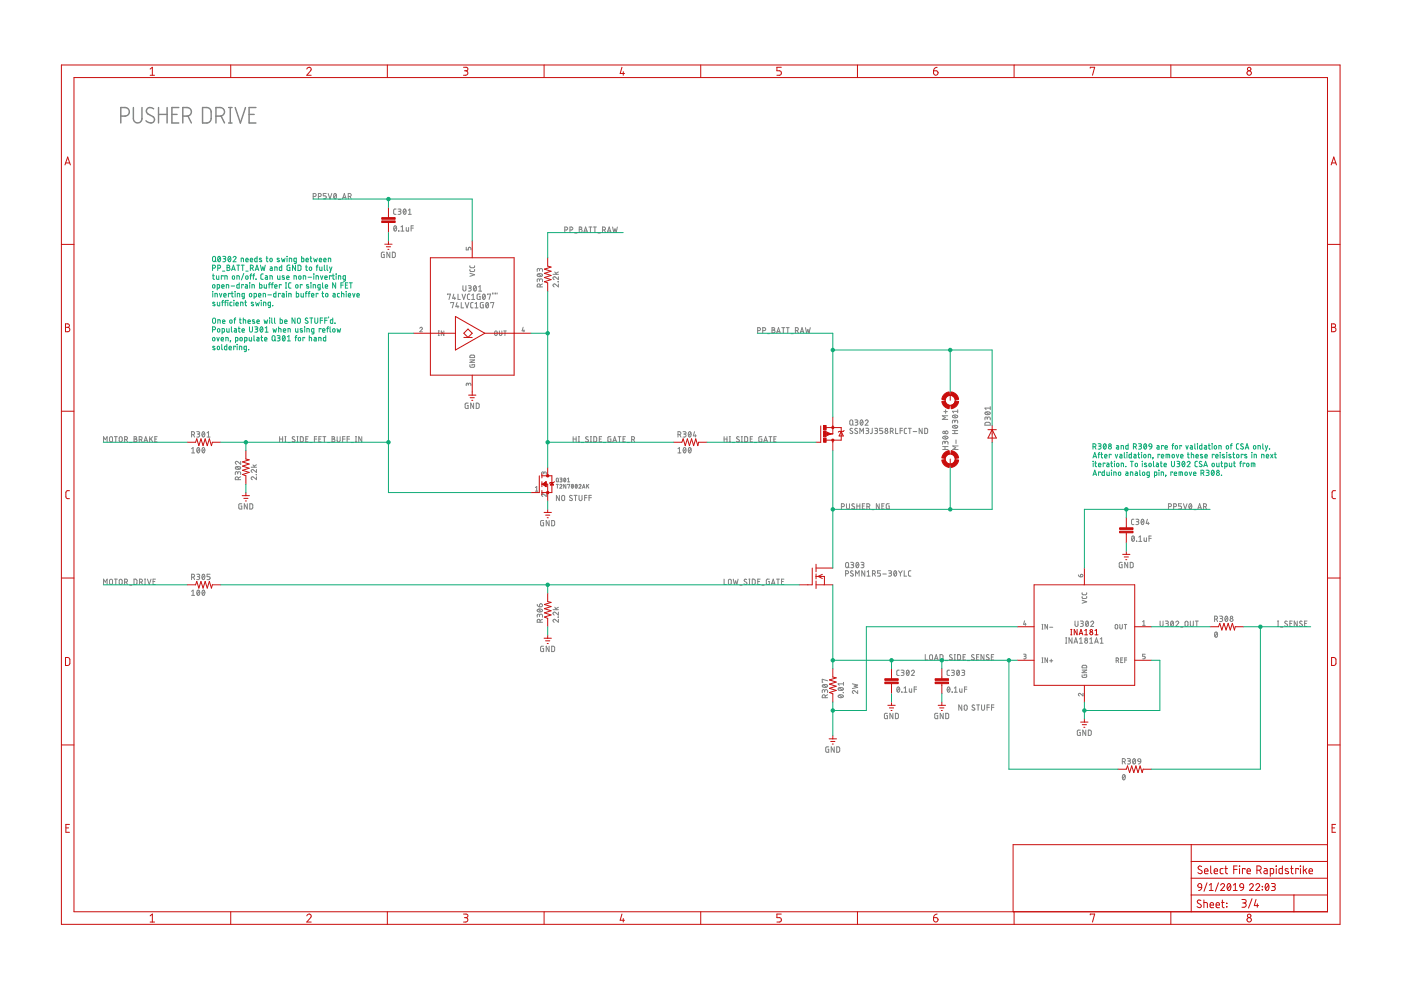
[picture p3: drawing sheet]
<svg xmlns="http://www.w3.org/2000/svg" width="297mm" height="210mm" viewBox="0 0 297 210" stroke-linecap="round" stroke-linejoin="round" font-family="sans-serif">
<g fill="none" stroke="#808080" stroke-width=".3">
<path d="M25.6 24.6a1.57 1.57 0 0 0 1.6-.3 .9 .9 0 0 0 .1-1 .9 .9 0 0 0-.8-.5h-.9v3.3M28.3 22.8v2.4a.91 .91 0 0 0 .9 .9 .91 .91 0 0 0 .9-.9v-2.4M32.6 23.1a.83 .83 0 0 0-1.1-.3 .83 .83 0 0 0-.4 1.1l1.3 .8a.78 .78 0 0 1 .2 1.1 .78 .78 0 0 1-1.1 .2l-.6-.4M33.6 22.8v3.3M33.6 24.3h1.8M35.4 22.8v3.3M36.4 24.3h1.1M37.9 22.8h-1.5v3.3h1.5M38.8 24.6a1.66 1.66 0 0 0 1.6-.3 .92 .92 0 0 0 .1-1 .92 .92 0 0 0-.8-.5h-.9v3.3M39.9 24.6l.7 1.5M42.9 22.8a1.67 1.67 0 0 1 1.6 .3l.3 .6v1.5l-.3 .6a1.67 1.67 0 0 1-1.6 .3zM45.8 24.6a1.57 1.57 0 0 0 1.6-.3 .9 .9 0 0 0 .1-1 .9 .9 0 0 0-.8-.5h-.9v3.3"/>
<path d="M46.9 24.6l.7 1.5M48.5 22.8h.7M48.5 26.1h.7M48.8 22.8v3.3M49.9 22.8l1.1 3.3 1-3.3M52.8 24.3h1.1M54.3 22.8h-1.5v3.3h1.5"/>
</g>
<g fill="none" stroke="#808080" stroke-width=".21">
<path d="M66.4 41.7l.5-.1 .1-.2v-.3l-.6-.1v1.2M67.5 41.7l.4-.1 .2-.2v-.3l-.6-.1v1.2M69.2 41h-.7v.5h.4a.32 .32 0 0 1 .3 .3 .32 .32 0 0 1-.3 .4h-.4M69.6 41l.4 1.2 .3-1.2M70.9 41.1l.1-.1a.58 .58 0 0 1 .4 .6 .58 .58 0 0 1-.4 .5l-.3-.5zM71.3 41.3l-.5 .6M71.8 42.3h.5M72.6 42.2l.4-1.2 .4 1.2M72.7 41.9h.6M73.8 41.7l.5-.1 .2-.2-.1-.3-.6-.1v1.2M74.2 41.7l.3 .5M81.5 53.5l-.6 .1v.8l.1 .2h.5v-.6h-.2"/>
<path d="M82.7 53.5v1.1l-.7-1.1v1.1M83.2 53.5h.4l.2 .2v.7l-.2 .2h-.4zM83.6 47.9h.1a.58 .58 0 0 1 .4 .5 .58 .58 0 0 1-.4 .6l-.2-.6zM84 44.3h-.4l-.1 .3v.7l.5 .1M84 48.1l-.5 .6M84.4 44.3h.5l.1 .2-.1 .3h-.4M84.5 48.9h.1M84.7 44.8l.2 .1 .1 .3-.2 .2h-.4M85 49h.6M85 48.1l.3-.2v1.1M85.6 44.4l.1-.1a.58 .58 0 0 1 .4 .6 .58 .58 0 0 1-.4 .5l-.2-.5zM86 44.6l-.5 .6"/>
<path d="M86.1 48.2v.7l.2 .1h.3v-.8M86.6 45.4h.6M86.6 44.6l.3-.3v1.1M87.2 48.4h.5M87.7 47.9h-.5v1.1M98.8 52.4v.6h.5v-.5l.2-.1 .3 .1v.5M99.6 57.1l.1 .4 .2 .1h.6l.1-.5M99.6 56.3l.1 .4 .2 .1 .6-.1 .1-.4M99.6 57.9l1 .4-1 .3M113.9 58.2a.63 .63 0 0 1 1.1 .2 .61 .61 0 0 1-.6 .3 .61 .61 0 0 1-.5-.5zM114.1 58.1l.7 .5M114.4 59.4l.1-.2 .3-.1 .2 .2v.4"/>
<path d="M114.4 59.6v-.4l-.3-.1-.2 .1v.5M114.4 57.2l.1-.2h.4l.1 .6M114.4 57.4v-.3l-.3-.2-.2 .2v.5M117.2 58.2h1.2M117.6 57.7l.4 .5M118.4 59.7h.1M118.4 58.7v.6l-.6-.5a.31 .31 0 0 0-.6 0 .31 .31 0 0 0 .3 .5M118.4 57.7l-.5 .2M119.7 48.8l.5-.1 .2-.2-.1-.2-.6-.2v1.2M120.8 48.8l.5-.1 .2-.2-.1-.2-.6-.2v1.2M121.8 49.4h.5M122.8 48.1l.4 .1 .2 .1-.1 .3h-.2l.3 .3-.1 .3-.5 .1z"/>
<path d="M122.8 48.6h.3M123.8 49.3l.4-1.2 .3 1.2M123.9 49h.5M124.9 48.1h.6M125.2 48.1v1.2M125.8 48.1h.6M126.1 48.1v1.2M126.8 49.4h.5M127.7 48.8l.5-.1 .2-.2-.1-.2-.6-.2v1.2M128.1 48.8l.3 .5M128.8 49.3l.4-1.2 .3 1.2M128.9 49h.5"/>
<path d="M129.9 48.1l.2 1.2 .3-.8 .2 .8 .3-1.2M89 69.6a.27 .27 0 0 1 .4-.2 .27 .27 0 0 1 .1 .4l-.5 .6h.6M92.9 71.1h.2M92.9 70.2h.2M93 70.2v.9M94.1 70.2v.9l-.5-.9v.9M94.9 62.5v-.1h.6l-.3 1.1M95.6 64.3v-.2h.6l-.3 1.2M96.2 62.4l-.2 .8h.6M96.4 63v.5M96.9 64.1l-.3 .9h.7M97.1 64.8v.5"/>
<path d="M97.1 62.4v1.1h.5M97.8 64.1v1.2h.5M98 62.4l.3 1.1 .4-1.1M98.1 60.6v.8l.3 .3 .4-.2v-.9M98.6 64.1l.4 1.2 .4-1.2M99.3 60.6h.5l.1 .2-.1 .3h-.4M99.6 61.1l.2 .1 .1 .3-.2 .2h-.4M99.6 62.4h-.4l-.1 .2v.7l.5 .2M99.6 77.3l.1 .5h.9v-.5h-.5v.2M99.6 76.3h1l-1 .5h1M99.7 75.4h.8l.1 .4h-1zM100 63.5h.6"/>
<path d="M100 62.6l.3-.2v1.1M100.3 64.1l-.4 .1-.1 .2v.7l.5 .2M100.5 60.7l.2-.1a.62 .62 0 0 1 .3 .6 .62 .62 0 0 1-.4 .5l-.2-.5zM100.7 65.3h.6M100.7 64.4l.3-.3v1.2M100.9 60.8l-.5 .7M101.5 60.8l.3-.2v1.1M101.5 61.7h.6M101.8 62.4l-.6 .1v.7l.1 .3h.5v-.6h-.2M102.4 62.4h.1a.58 .58 0 0 1 .4 .5 .58 .58 0 0 1-.4 .6l-.2-.6zM102.5 64.1l-.6 .2-.1 .7 .2 .3h.5v-.7h-.2M102.8 62.6l-.5 .6"/>
<path d="M103.1 64.2l.2-.1a.62 .62 0 0 1 .3 .6 .62 .62 0 0 1-.4 .6l-.2-.6zM103.4 62.5v-.1h.6l-.3 1.1M103.5 64.4l-.5 .6M104.1 64.3v-.2h.6l-.3 1.2M104.4 62.1v.3M104.7 62.1v.3M104.9 70.3l.2-.1 .3 .1v.7l-.2 .1-.3-.1zM105.1 62.1v.3M105.4 62.1v.3M105.9 70.2v.8l.2 .1 .3-.1v-.8M106.8 70.2h.5M107.1 70.2v.9"/>
<path d="M110.9 69.4l-.2 .7h.5M111.1 69.9v.5M114.5 60.8l-.1-.5h-.4l-.1 .5h1.1M115 60.2l-.5 .3M118.4 60.2v.6l-.6-.5a.32 .32 0 0 0-.5 .1 .32 .32 0 0 0 .2 .4M160.6 70.1l.6-.1v-.3l-.1-.2h-.5v1.1M161.7 70.1l.6-.1v-.3l-.1-.2h-.5v1.1M162.7 70.7h.5M163.7 69.5l.5 .1v.3l-.2 .1 .3 .2-.2 .4h-.4zM163.7 70h.3M164.7 70.6l.4-1.1 .3 1.1M164.8 70.3h.5"/>
<path d="M165.8 69.5h.6M166.1 69.5v1.1M166.7 69.5h.6M167 69.5v1.1M167.7 70.7h.5M168.6 70.1l.6-.1 .1-.3-.2-.2h-.5v1.1M169 70.1l.3 .5M169.7 70.6l.4-1.1 .3 1.1M169.8 70.3h.5M170.8 69.5l.2 1.1 .3-.8 .2 .8 .3-1.1M21.9 93.7v-1.1l.4 .6 .4-.6v1.1M23.3 92.6h.3l.2 .2v.7l-.2 .2-.3-.1-.1-.2z"/>
<path d="M24.3 92.6h.6M24.6 92.6v1.1M25.4 92.6h.3l.2 .3v.5l-.2 .3-.4-.2zM26.4 93.2l.6-.1v-.4l-.6-.1v1.1M26.8 93.2l.2 .5M27.5 93.8h.5M28.4 92.6l.5 .1v.3l-.2 .1 .3 .2-.1 .4h-.5zM28.4 93.1h.3M29.5 93.2l.6-.1v-.4l-.6-.1v1.1M29.9 93.2l.2 .5M30.5 93.7l.4-1.1 .4 1.1M30.6 93.4h.6"/>
<path d="M31.7 92.6v1.1M32 93l.4 .7M32.4 92.6l-.7 .7M32.8 93.1h.4M33.3 92.6h-.5v1.1h.5M40.6 92.2l.5-.1 .2-.2-.1-.2-.6-.2v1.2M40.6 95.1l.3-.2v1.1M40.6 96h.7M41 92.2l.3 .5M41.7 91.5h.5l.1 .2-.1 .3h-.4M41.9 95l.1-.1a.58 .58 0 0 1 .4 .6 .58 .58 0 0 1-.4 .5l-.3-.5zM42 92l.3 .3v.2l-.6 .2"/>
<path d="M42.3 95.1l-.5 .7M42.9 91.6l.1-.1a.58 .58 0 0 1 .4 .6 .58 .58 0 0 1-.4 .5l-.2-.5zM43 95v-.1a.57 .57 0 0 1 .5 .6 .57 .57 0 0 1-.5 .5l-.2-.5zM43.4 91.8l-.5 .6M43.4 95.1l-.5 .7M43.9 92.7h.6M43.9 91.8l.3-.3v1.2M50 99a.65 .65 0 0 1 1 .3 .63 .63 0 0 1-1.1-.2zM50.1 99l.7 .5M51 97.8v.6l-.6-.5a.32 .32 0 0 0-.5 .1 .32 .32 0 0 0 .2 .4M53.3 99.1h1.1M53.6 98.6l.4 .5"/>
<path d="M54.4 99.5v.7l-.6-.5a.31 .31 0 0 0-.5 0 .31 .31 0 0 0 .2 .5M54.4 98.6l-.6 .2M59.3 93.1h.6M59.3 92.6v1.1M59.9 92.6v1.1M60.4 92.6h.2M60.4 93.7h.2M60.5 92.6v1.1M61 93.8h.5M62.5 92.7l-.4-.1-.1 .2 .4 .4a.28 .28 0 0 1 .1 .5 .28 .28 0 0 1-.5-.1h-.1M62.9 92.6h.3M62.9 93.7h.3"/>
<path d="M63.1 92.6v1.1M63.7 92.6h.4l.2 .2v.6l-.2 .3h-.4zM64.8 93.1h.4M65.3 92.6h-.5v1.1h.5M65.7 93.8h.5M66.7 93.1h.5M67.2 92.6h-.5v1.1M67.6 93.1h.4M68.1 92.6h-.5v1.1h.5M68.5 92.6h.6M68.8 92.6v1.1M69.4 93.8h.5"/>
<path d="M70.4 92.6l.5 .1v.3l-.2 .1 .3 .2-.2 .4h-.4zM70.4 93.1h.3M71.5 92.6v.9l.2 .2 .4-.2v-.9M72.6 93.1h.6M73.2 92.6h-.6v1.1M73.6 93.1h.5M74.1 92.6h-.5v1.1M74.4 93.8h.6M75.4 92.6h.2M75.4 93.7h.2M75.5 92.6v1.1M76.7 92.6v1.1l-.6-1.1v1.1"/>
<path d="M99.3 85.5l-.6 .1-.1 .8 .2 .2h.5v-.6h-.2M99.3 81.5l.1-.2h.3l.1 .5M99.3 81.4l-.1-.1h-.2l-.2 .5M99.3 81.4v.3M100.4 85.5v1.1l-.6-1.1v1.1M101 85.5h.4l.2 .3v.5l-.3 .3h-.3zM121.5 93.1h.7M121.5 92.6v1.1M122.2 92.6v1.1M122.6 92.6h.3M122.6 93.7h.3M122.7 92.6v1.1"/>
<path d="M123.3 93.8h.5M124.7 92.7l-.4-.1-.1 .2 .5 .4a.31 .31 0 0 1-.1 .5 .31 .31 0 0 1-.5-.1M125.2 92.6h.2M125.2 93.7h.2M125.3 92.6v1.1M125.9 92.6h.4l.2 .2v.6l-.2 .3h-.4zM127.1 93.1h.3M127.6 92.6h-.5v1.1h.5M127.9 93.8h.5M129.5 92.6l-.6 .1v.8l.1 .2h.5v-.6h-.2M129.9 93.7l.4-1.1 .4 1.1M130 93.4h.6"/>
<path d="M131 92.6h.7M131.3 92.6v1.1M132.1 93.1h.4M132.6 92.6h-.5v1.1h.5M132.9 93.8h.6M133.9 93.2l.6-.1v-.4l-.6-.1v1.1M134.3 93.2l.3 .5M143.7 92.2l.5-.1 .2-.2-.1-.2-.6-.2v1.2M143.7 96h.7M143.7 95.1l.4-.2v1.1M144.1 92.2l.3 .5M144.8 91.5h.5l.2 .2-.2 .3h-.4"/>
<path d="M145 95l.1-.1a.62 .62 0 0 1 .4 .6 .62 .62 0 0 1-.4 .5l-.3-.5zM145.1 92l.3 .2v.3l-.6 .2M145.4 95.1l-.5 .7M146.1 95l.1-.1a.58 .58 0 0 1 .4 .6 .58 .58 0 0 1-.4 .5l-.3-.5zM146.1 91.5a.57 .57 0 0 1 .5 .6 .57 .57 0 0 1-.5 .5 .82 .82 0 0 1 0-1.1zM146.5 95.1l-.5 .7M146.5 91.8l-.5 .6M147.3 91.5l-.3 .9h.6M147.4 92.2v.5M153.5 93.1h.6M153.5 92.6v1.1M154.1 92.6v1.1"/>
<path d="M154.6 92.6h.3M154.6 93.7h.3M154.7 92.6v1.1M155.3 93.8h.5M156.7 92.7l-.4-.1-.1 .2 .5 .4a.31 .31 0 0 1-.1 .5 .31 .31 0 0 1-.5-.1M157.2 92.6h.2M157.2 93.7h.2M157.3 92.6v1.1M157.9 92.6h.4l.2 .2v.6l-.2 .3h-.4zM159.1 93.1h.3M159.6 92.6h-.5v1.1h.5M159.9 93.8h.5"/>
<path d="M161.5 92.6l-.6 .1v.8l.1 .2h.5v-.6h-.2M161.9 93.7l.4-1.1 .4 1.1M162.1 93.4h.5M163 92.6h.7M163.3 92.6v1.1M164.1 93.1h.4M164.6 92.6h-.5v1.1h.5M180.3 89.1l.3-.1 .2 .2v.8l-.2 .1h-.3l-.1-.2zM180.7 89.9l.2 .2M180.7 90.9l-.3-.1-.2 .3 .5 .4a.28 .28 0 0 1 0 .4 .28 .28 0 0 1-.4 0l-.1-.1M181.3 89h.4l.2 .2-.2 .3h-.3M181.6 89.5l.2 .1v.4l-.5 .1"/>
<path d="M181.8 90.9l-.4-.1-.2 .3 .5 .4a.31 .31 0 0 1 0 .4 .31 .31 0 0 1-.5-.1M182.3 91.9v-1.1l.4 .6 .4-.6v1.1M182.5 89.1l.1-.1a.57 .57 0 0 1 .4 .6 .57 .57 0 0 1-.4 .5l-.2-.5zM182.9 89.3l-.5 .6M183.4 89.3a.32 .32 0 0 1 .5-.3 .32 .32 0 0 1 .1 .5l-.6 .6h.7M183.6 90.8h.5l.1 .2-.1 .3h-.4M183.9 91.3l.3 .2-.1 .3-.5 .1M184.9 90.8v1l-.3 .1M185.4 90.8h.5l.2 .2-.2 .3h-.3M185.7 91.3l.3 .1 .1 .3-.2 .2h-.5M187.2 90.8h-.7v.5h.4a.31 .31 0 0 1 .3 .3 .31 .31 0 0 1-.3 .3h-.4M188.8 91.4l.5-.1v-.4l-.5-.1v1.1"/>
<path d="M189.1 91.4l.3 .5M189.9 90.8v1.1h.5M190.8 91.3h.5M191.3 90.8h-.5v1.1M192.2 90.8h-.3l-.2 .3v.7l.5 .1M192.6 90.8h.6M192.9 90.8v1.1M193.6 91.5h.8M195.5 90.8v1.1l-.6-1.1v1.1M196 90.8h.5l.2 .2v.6l-.2 .3h-.5zM199.9 95.3h1.1M199.9 94.7h1.1"/>
<path d="M199.9 92.6a.63 .63 0 0 1 1.1 .3 .62 .62 0 0 1-.6 .2 .62 .62 0 0 1-.5-.4zM200.1 87.3h.8M200.1 92.5l.6 .5M200.4 93.9l.1-.3h.2l.3 .1v.5M200.4 94.1l-.1-.4-.2-.1-.2 .1v.5M200.4 94.7v.6M200.5 86.9v.8M200.9 88.2h-1.1l.6 .3-.6 .4h1.1M201.9 91.9h1.2M201.9 91.3h1.2M202 90.3a.63 .63 0 0 1 1 .3 .6 .6 0 0 1-.6 .2 .6 .6 0 0 1-.4-.4zM202 88.1a.64 .64 0 0 1 1 .3 .62 .62 0 0 1-1-.2z"/>
<path d="M202.2 90.2l.6 .5M202.2 88.1l.6 .5M202.4 89.4l.3-.3 .2 .1 .2 .5M202.4 89.6v-.4l-.3-.1-.1 .1-.1 .5M202.4 91.3v.6M202.7 93.3v.7M203.1 86.9v.6M203.1 87.2h-1.2l.3 .3M203.1 94.6h-1.1l.6 .3-.6 .4h1.1M208.9 87.4a.64 .64 0 0 1 1 .3 .63 .63 0 0 1-1.1-.2zM208.9 89.6h.9l.1 .1 .1 .4h-1.2zM209.1 87.4l.6 .5"/>
<path d="M209.3 88.7l.1-.2h.4l.2 .5M209.3 88.9v-.4l-.3-.1-.1 .1-.1 .5M210 86.2v.6M210 86.5h-1.2l.3 .3M50.4 100.3l.1-.2h.4l.1 .5M50.4 100.5v-.4l-.3-.1-.2 .1v.5M50.5 101.7l-.1-.5-.3-.1-.2 .2v.4h1.1M51 101.1l-.5 .2M51.3 106.8l-.6 .1v1h.6v-.6h-.2M52.4 106.8v1.1l-.6-1.1v1.1M53 106.8h.4l.2 .2v.7l-.2 .2h-.4zM54.4 100.6h.1"/>
<path d="M54.4 101.1v.6l-.6-.5a.31 .31 0 0 0-.5 .1 .31 .31 0 0 0 .2 .4M113.5 103.4l.3-.2v.9M113.5 104.1h.5M115.3 110.4l-.6 .1v.9l.6 .1v-.7h-.2M115.3 100.3l.1-.2h.3l.1 .5M115.3 100.3l-.1-.2h-.2l-.1 .5M115.3 100.3v.2M115.8 104.7v.6l-.5-.5a.26 .26 0 0 0-.4 .1 .26 .26 0 0 0 .2 .4M116.4 110.4v1.1l-.6-1.1v1.1M117 110.4h.4l.2 .3v.5l-.2 .3h-.4zM117.9 102.7h.5M118 101.5h.4l-.1 .7-.3-.1z"/>
<path d="M118.2 102.7v.8M118.3 102l.2 .2M118.6 105v1.2l-.6-1.2v1.2M118.7 102.9a.23 .23 0 0 1 .3-.2 .23 .23 0 0 1 .1 .4l-.4 .4h.4M118.7 101.4h.4l.1 .1-.1 .2h-.3M119 101.7l.1 .1v.3l-.4 .1M119.2 105.1l.3-.1 .2 .2v.8l-.2 .2-.3-.1-.1-.3zM119.7 101.4a.39 .39 0 0 1 .3 .4 .39 .39 0 0 1-.3 .4l-.2-.3zM119.9 101.5l-.3 .5M120 102.7v.8l-.5-.8v.8M120.3 102.2h.5M120.3 101.5l.2-.1v.8"/>
<path d="M120.3 102.8l.5-.1-.2 .8M121.3 102.7a.38 .38 0 0 1 .3 .4 .38 .38 0 0 1-.3 .4l-.2-.4zM121.3 105.1l-.4-.1-.1 .3 .5 .5a.32 .32 0 0 1-.2 .4 .32 .32 0 0 1-.4-.2M121.6 102.9l-.4 .4M121.7 105h.6M122 105v1.2M122.1 102.7a.39 .39 0 0 1 .3 .4 .39 .39 0 0 1-.3 .4l-.2-.4zM122.3 102.9l-.3 .4M122.7 102.9a.22 .22 0 0 1 .4-.2 .22 .22 0 0 1 0 .4l-.4 .4h.5M122.8 105v.8l.2 .4 .4-.2v-1M123.5 103.5l.3-.8 .2 .8M123.6 103.3h.4"/>
<path d="M124 105.5h.4M124.4 102.7v.8M124.4 105h-.4v1.2M124.6 103l.2 .5M124.8 102.7l-.4 .5M124.9 105.5h.5M125.4 105h-.5v1.2M178.4 107.4l.6-.1v-.4l-.6-.1v1.1M179.4 119.3h.3l.2 .1v.8l-.2 .2-.3-.1-.1-.2zM179.5 106.8v.8l.2 .3 .4-.1v-1M180.4 119.2h.3l.3 .2-.2 .3h-.3M180.7 119.7l.2 .2 .1 .2-.2 .3h-.4"/>
<path d="M181.1 106.9l-.3-.1-.2 .3 .5 .4a.29 .29 0 0 1 0 .4 .29 .29 0 0 1-.4 0l-.1-.1M181.7 119.3a.57 .57 0 0 1 .4 .5 .57 .57 0 0 1-.4 .6 .82 .82 0 0 1 0-1.1zM181.7 107.3h.6M181.7 106.8v1.1M182 119.5l-.5 .6M182.3 106.8v1.1M182.5 119.2l.5 .1 .2 .1-.2 .3h-.3M182.8 107.3h.4M182.9 119.7l.2 .2 .1 .2-.2 .3h-.5M183.3 106.8h-.5v1.1h.5M183.8 107.4l.6-.1v-.4l-.6-.1v1.1M184.2 107.4l.2 .5"/>
<path d="M184.8 108.1h.5M186.4 106.8v1.1l-.6-1.1v1.1M187 107.3h.3M187.5 106.8h-.5v1.1h.5M188.5 106.8l-.6 .1 .1 1h.5v-.6h-.2M237.9 119.2l-.6 .2 .1 .9 .5 .1v-.7h-.2M239.1 119.2v1.2l-.6-1.2v1.2M239.6 119.2l.6 .2v.8l-.1 .2h-.5zM240.1 113.7l.1-.1a.62 .62 0 0 1 .3 .6 .62 .62 0 0 1-.4 .6l-.2-.6zM240.4 110.1h-.4l-.1 .2v.8l.5 .1M240.5 113.9l-.5 .6M240.8 110.1h.5l.1 .2-.1 .3h-.3"/>
<path d="M241 114.7h.1M241.2 110.6l.2 .1v.3l-.1 .2h-.5M241.4 114.8h.7M241.4 113.9l.4-.3v1.2M242.1 110.2l.1-.1a.62 .62 0 0 1 .3 .6 .62 .62 0 0 1-.4 .5l-.2-.5zM242.5 110.3l-.5 .7M242.6 114v.7l.2 .1h.3v-.8M243.3 110.1l-.3 .9h.6M243.5 110.7v.5M243.6 114.2h.5M244.1 113.6h-.5v1.2M247.7 107.4l.6-.1v-.4l-.6-.1v1.1"/>
<path d="M248.8 107.4l.6-.1v-.4l-.6-.1v1.1M250.5 106.8h-.6v.5h.4a.32 .32 0 0 1 .2 .3 .32 .32 0 0 1-.2 .3h-.4M250.9 106.8l.4 1.1 .4-1.1M252.2 106.9l.1-.1a.58 .58 0 0 1 .4 .6 .58 .58 0 0 1-.4 .5l-.2-.5zM252.6 107.1l-.5 .6M253.1 108.1h.5M254 107.9l.3-1.1 .4 1.1M254.1 107.7h.5M255.2 107.4l.5-.1v-.4l-.5-.1v1.1M255.5 107.4l.3 .5M21.9 123.9v-1.1l.4 .6 .4-.6v1.1M23.3 122.9l.3-.1 .2 .2v.8l-.2 .1h-.3l-.1-.3z"/>
<path d="M24.3 122.8h.6M24.6 122.8v1.1M25.4 122.9l.3-.1 .2 .3v.7l-.2 .1-.4-.1zM26.4 123.4l.6-.1v-.4l-.6-.1v1.1M26.8 123.4l.2 .5M27.5 124.1h.5M28.4 122.8l.6 .2v.7l-.1 .2h-.5zM29.6 123.4l.5-.1v-.4l-.5-.1v1.1M30 123.4l.2 .5M30.6 122.8h.3M30.6 123.9h.3M30.8 122.8v1.1"/>
<path d="M31.3 122.8l.3 1.1 .4-1.1M32.4 123.3h.4M33 122.8h-.6v1.1h.6M40.6 122.4l.6-.1v-.4l-.6-.1v1.1M40.6 125.4l.3-.3v1.1M40.6 126.2h.7M41 122.4l.3 .5M41.7 121.8h.5l.1 .1-.1 .3-.4 .1M41.9 125.2l.1-.1a.56 .56 0 0 1 .4 .6 .56 .56 0 0 1-.4 .5l-.3-.5zM42 122.3l.3 .1v.2l-.1 .3h-.5M42.3 125.4l-.5 .6M42.9 121.8h.2a.62 .62 0 0 1 .3 .5 .62 .62 0 0 1-.4 .6l-.2-.6z"/>
<path d="M43 125.2v-.1a.56 .56 0 0 1 .5 .6 .56 .56 0 0 1-.5 .5l-.2-.5zM43.4 122l-.5 .6M43.4 125.4l-.5 .6M44.5 121.8h-.6v.5h.4a.32 .32 0 0 1 .2 .3 .32 .32 0 0 1-.2 .3h-.4M113.9 128.1l.1 .4 .4 .2M114 129.3a.62 .62 0 0 1 1 .2 .63 .63 0 0 1-1.1-.2zM114.1 129.2l.7 .5M114.4 130.5l.2-.3 .3 .1 .1 .6M114.4 130.7v-.3l-.3-.2-.2 .2v.5M114.5 128.1a.32 .32 0 0 1 .5 .1 .32 .32 0 0 1-.3 .5h-.3zM114.5 131.9l-.1-.5h-.4l-.1 .5h1.1M115 131.3l-.5 .3"/>
<path d="M115.3 137l-.6 .1v1l.6 .1v-.7h-.2M116.4 137v1.2l-.6-1.2v1.2M117 137h.4l.2 .3v.5l-.2 .3-.4 .1zM117.2 129.3h1.2M117.6 128.8l.4 .5M118.4 130.8h.1M118.4 131.3v.6l-.6-.5a.31 .31 0 0 0-.6 .1 .31 .31 0 0 0 .3 .4M118.4 129.8v.6l-.6-.5a.32 .32 0 0 0-.5 .1 .32 .32 0 0 0 .2 .4M118.4 128.8l-.5 .3M153.5 122.8v1.1h.5M154.5 122.9l.3-.1 .2 .2v.8l-.2 .1-.3-.1zM155.5 122.8l.2 1.1 .3-.7 .2 .7 .3-1.1"/>
<path d="M156.9 124.1h.5M158.3 122.9l-.4-.1-.1 .2 .4 .5a.31 .31 0 0 1 0 .5 .31 .31 0 0 1-.5-.2M158.8 122.8h.2M158.8 123.9h.2M158.9 122.8v1.1M159.5 122.8l.6 .2v.7l-.2 .2h-.4zM160.7 123.3h.3M161.2 122.8h-.5v1.1h.5M161.5 124.1h.5M163.1 122.8l-.6 .1 .1 1h.5v-.6h-.2M163.6 123.9l.3-1.1 .4 1.1M163.6 123.7h.6"/>
<path d="M164.6 122.8h.7M165 122.8v1.1M165.7 123.3h.4M166.2 122.8h-.5v1.1h.5M179.3 121.6l.6-.1v-.4l-.6-.1v1.2M179.8 120.1l.2 .3M180.9 121.1l-.4-.1-.2 .3 .6 .5a.32 .32 0 0 1-.2 .4 .32 .32 0 0 1-.4-.2M181.4 122.2v-1.2l.4 .6 .4-.6v1.2M183.3 121v1.2l-.6-1.2v1.2M183.8 121.3l.3-.3v1.2M183.8 122.2h.7M185 121.6l.5-.1v-.4l-.5-.1v1.2"/>
<path d="M185.4 121.6l.2 .6M186.7 121h-.6v.5h.3a.32 .32 0 0 1 .3 .3 .32 .32 0 0 1-.3 .4h-.3M187.2 121.7h.7M188.4 121h.4l.2 .2-.1 .3h-.4M188.7 121.5l.3 .3v.2l-.6 .2M189.6 121.1l.1-.1a.58 .58 0 0 1 .4 .6 .58 .58 0 0 1-.4 .5l-.2-.5zM190.1 121.3l-.6 .6M190.5 121l.4 .6M190.9 121.6v.6M191.3 121l-.4 .6M191.7 121v1.2h.5M193.1 121l-.4 .1-.1 .2v.7l.5 .2"/>
<path d="M196.2 138.8v1.1h.5M197.2 138.9l.3-.1 .2 .2v.8l-.2 .1h-.3l-.1-.3zM198.1 139.9l.4-1.1 .4 1.1M198.2 139.7h.6M199.3 138.8h.4l.2 .2v.7l-.2 .2h-.4zM201.8 138.9a.28 .28 0 0 0-.4-.1 .28 .28 0 0 0 0 .5l.4 .2a.31 .31 0 0 1-.1 .5 .31 .31 0 0 1-.4-.2M202.3 139.9h.3M202.3 138.8h.3M202.4 138.8v1.1M203 138.8h.5l.1 .2v.7l-.1 .2h-.5zM204.2 139.3h.4M204.7 138.8h-.5v1.1h.5"/>
<path d="M206.5 138.9l-.4-.1-.1 .2 .5 .6a.32 .32 0 0 1-.1 .3 .32 .32 0 0 1-.4-.1M207.1 139.3h.3M207.6 138.8h-.5v1.1h.5M208.6 138.8v1.1l-.6-1.1v1.1M209.7 138.9a.28 .28 0 0 0-.5-.1 .28 .28 0 0 0 .1 .5l.3 .2a.29 .29 0 0 1 0 .4 .29 .29 0 0 1-.4 0l-.1-.1M210.2 139.3h.4M210.7 138.8h-.5v1.1h.5M217 138.7l.5 .1-.1 .3h-.3M217.2 131.6l-.2 .8h.6M217.3 139.1l.2 .2v.3l-.5 .1M217.4 132.1v.5M220.9 139.5h.2"/>
<path d="M220.9 132.4h.2M220.9 133.4h.2M221 132.4v1M221 139.5v1M222.1 132.4v1l-.5-1v1M222.1 139.5v1l-.5-1v1M222.5 133h.7M222.9 139.8v.6M225.9 136.4h.3M225.9 135.2h.3M226.1 135.2v1.2M227.3 135.2v1.2l-.6-1.2v1.2"/>
<path d="M227.7 136.4l.4-1.2 .4 1.2M227.8 136.1h.6M227.9 131.7v.8l.3 .3 .3-.1 .1-1M228.6 121.9l.2 .3 .3 .1M228.9 136.4h.6M228.9 135.5l.3-.3v1.2M229.1 131.7h.3l.3 .2-.1 .3h-.4M229.1 121.9a.28 .28 0 0 1 .5 0 .28 .28 0 0 1-.3 .4h-.2zM229.4 132.2l.3 .2-.1 .3-.5 .1M229.4 126.5v.3l.2 .1h.7l.1-.4M229.4 125.7v.3l.2 .1h.7l.1-.4M229.4 127.3l1 .3-1 .3"/>
<path d="M230.3 131.8l.1-.1a.58 .58 0 0 1 .4 .5 .58 .58 0 0 1-.4 .6l-.3-.6zM230.7 131.9l-.5 .7M231.1 136.4h.6M231.1 135.5l.3-.3v1.2M231.2 131.9a.32 .32 0 0 1 .4-.2 .32 .32 0 0 1 .3 .4l-.7 .7h.7M232.1 136.4l.4-1.2 .4 1.2M232.2 136.1h.5M233.3 136.4h.6M233.3 135.5l.3-.3v1.2M236.5 132.4h.4l.1 .3v.4l-.2 .2-.3-.1zM237.4 132.4v.8l.2 .1 .3-.1 .1-.8M237.6 139.9h.4"/>
<path d="M238.1 139.5h-.5v1h.5M238.4 132.4h.5M238.5 139.9h.4M238.6 132.4v1M238.9 139.5h-.4v1M242.3 131.8l.2-.2v1M242.3 132.6h.5M242.8 138.7h-.5v.4l.4 .1 .1 .2-.1 .3h-.4M246 131.7v.8l.2 .3 .3-.1 .1-1M247.1 131.7h.4l.2 .2-.1 .3h-.4M247.4 132.2l.2 .1v.4l-.5 .1M248.3 131.8l.1-.1a.58 .58 0 0 1 .4 .5 .58 .58 0 0 1-.4 .6l-.2-.6z"/>
<path d="M248.8 131.9l-.6 .7M249.3 131.9a.31 .31 0 0 1 .4-.2 .31 .31 0 0 1 .1 .5l-.5 .6h.6M250.3 132.9h.5M251.4 131.8l.2-.1 .3 .3-.1 .7-.2 .1-.3-.1zM252.4 131.7v.8l.2 .3 .4-.1v-1M253.4 131.7h.7M253.7 131.7v1.1M257.5 131.3l.6-.2v-.4l-.6-.1v1.2M257.7 134.1v-.1a.57 .57 0 0 1 .4 .6 .57 .57 0 0 1-.4 .5l-.2-.5zM257.9 131.3l.2 .5M258.1 134.2l-.5 .7M258.6 130.6l.5 .1 .1 .1v.2l-.5 .1"/>
<path d="M258.9 131.1l.3 .2v.4l-.6 .1M259.8 130.7h.1a.58 .58 0 0 1 .4 .5 .58 .58 0 0 1-.4 .6l-.2-.6zM260.3 130.9l-.5 .6M270.8 132.8h.3M270.8 131.7h.3M271 131.7v1.1M271.5 132.9h.5M272.9 131.8l-.3-.1-.2 .2 .6 .5a.32 .32 0 0 1-.2 .4 .32 .32 0 0 1-.4-.1M273.5 132.2h.4M274 131.7h-.5v1.1h.5M275 131.7v1.1l-.6-1.1v1.1M276.1 131.8a.28 .28 0 0 0-.5-.1 .28 .28 0 0 0 .1 .5l.4 .2a.32 .32 0 0 1-.2 .4 .32 .32 0 0 1-.4-.1"/>
<path d="M276.6 132.2h.4M277.1 131.7h-.5v1.1h.5M174.4 145.3a.63 .63 0 0 1 1.1 .2 .62 .62 0 0 1-.7 .3 .62 .62 0 0 1-.5-.4zM174.6 145.2l.6 .5M174.8 146.5l.2-.2h.3l.2 .6M174.8 146.7v-.4l-.3-.1-.2 .1v.6M175 147.9l-.2-.5h-.3l-.2 .5h1.2M175.5 144.3l-1.2-.3v.7h.2M175.5 147.3l-.5 .3M175.7 158.3l-.6 .2v.7l.1 .3h.5v-.6h-.2M176.9 158.3v1.2l-.7-1.2v1.2M177.4 158.3l.4 .1 .2 .1v.8l-.2 .2h-.4z"/>
<path d="M177.8 147.4a.64 .64 0 0 1 1 .3 .62 .62 0 0 1-.6 .3 .62 .62 0 0 1-.5-.5zM177.8 145.9a.64 .64 0 0 1 1 .3 .63 .63 0 0 1-1.1-.2zM177.9 147.4l.7 .5M177.9 145.8l.7 .5M178.8 146.9h.1M178.8 144.7v.6M178.8 145h-1.1l.2 .3M180.7 145l1.1 .2-.7 .3 .7 .2-1.1 .3M181.8 146.4v.6l-.6-.5a.31 .31 0 0 0-.5 .1 .31 .31 0 0 0 .3 .4M188.2 151.2l-.6 .2-.1 .7 .2 .3h.5v-.7h-.2M189.3 151.2v1.2l-.6-1.2v1.2M189.8 151.2l.5 .1 .2 .1v.8l-.2 .2h-.5z"/>
<path d="M190.3 145.7h.1a.56 .56 0 0 1 .4 .5 .56 .56 0 0 1-.4 .5l-.3-.5zM190.6 142.1h-.3l-.2 .2 .1 .9h.4M190.7 145.9l-.5 .6M191.1 142.1h.4l.2 .2-.2 .3h-.3M191.2 146.7h.1M191.4 142.6l.2 .1v.4l-.5 .1M191.7 146.8h.6M191.7 145.9l.3-.3v1.2M192.3 142.2l.1-.1a.56 .56 0 0 1 .4 .6 .56 .56 0 0 1-.4 .5l-.2-.5zM192.7 142.3l-.5 .7M192.8 146v.7l.2 .1h.3v-.8M193.2 142.3a.32 .32 0 0 1 .5-.2 .32 .32 0 0 1 .1 .5l-.6 .6h.7"/>
<path d="M193.8 146.1h.5M194.3 145.6h-.5v1.2M198.8 151.2l-.6 .2v.7l.1 .3h.5v-.7h-.2M200 151.2v1.2l-.7-1.2v1.2M200.4 140.1h.5M200.5 151.2l.5 .1 .1 .1v.8l-.1 .2h-.5zM201 145.7a.56 .56 0 0 1 .4 .5 .56 .56 0 0 1-.4 .5l-.2-.5zM201.3 142.1h-.4l-.1 .2 .1 .9h.4M201.4 145.9l-.5 .6M201.7 142.1h.5l.1 .2-.1 .3h-.4M201.8 146.7h.1M202 142.6l.3 .1v.4l-.6 .1"/>
<path d="M202.3 146.8h.7M202.3 145.9l.3-.3v1.2M202.9 142.2l.2-.1a.68 .68 0 0 1 0 1.1 .72 .72 0 0 1-.2-1zM203.4 142.3l-.5 .7M203.5 146v.7l.1 .1h.4v-.8M203.9 142.1h.5l.1 .2v.2l-.5 .1M203.9 149.5v1.1l-.6-1.1v1.1M204.2 142.6l.3 .1v.4l-.6 .1M204.5 146.1h.5M204.5 149.5h.4l.2 .3v.5l-.3 .3-.4-.2zM205 145.6h-.5v1.2M205.1 140.1h.5"/>
<path d="M206.6 149.6a.28 .28 0 0 0-.4-.1 .28 .28 0 0 0 0 .4l.4 .2a.29 .29 0 0 1 0 .5 .29 .29 0 0 1-.4-.1l-.1-.1M207.1 149.5h.6M207.4 149.5v1.1M208.1 149.5v.9l.2 .2 .4-.2v-.9M209.3 150h.5M209.8 149.5h-.5v1.1M210.2 150h.5M210.7 149.5h-.5v1.1M220.9 140.5h.2M222.5 140.1h.7M229 154.8l-.6 .1v.8l.2 .2h.4v-.6h-.1M229.4 143.1l.1 .5 .9-.1v-.4h-.6v.2"/>
<path d="M229.4 142.1h1l-1 .5h1M229.5 141.1h.7l.2 .5h-1zM229.6 147v.6l-.5-.5a.27 .27 0 0 0-.5 .1 .27 .27 0 0 0 .3 .4M230.2 154.8v1.1l-.6-1.1v1.1M230.7 154.8h.5l.2 .2v.7l-.2 .2h-.5zM236.6 140l.5-.1v-.3l-.5-.1v1M237 140l.2 .5M238 161.5l.5-.1v-.4l-.5-.2v1.2M238.1 164.3l.1-.1a.58 .58 0 0 1 .4 .6 .58 .58 0 0 1-.4 .5l-.2-.5zM238.3 161.5l.3 .5M238.5 164.5l-.5 .6M239 160.8l.5 .1 .2 .2-.2 .2-.3 .1"/>
<path d="M239.4 161.4l.2 .1 .1 .3-.2 .2h-.5M240.3 160.9h.1a.58 .58 0 0 1 .4 .5 .58 .58 0 0 1-.4 .6l-.3-.6zM240.7 161.1l-.5 .6M241.3 160.9h.4l.2 .6-.6-.1zM241.9 161.5l-.2 .4-.3 .1"/>
<circle cx="187.9" cy="91.1" r=".26"/>
<circle cx="187.9" cy="91.6" r=".31"/>
<circle cx="200.1" cy="91.7" r=".26"/>
<circle cx="200.7" cy="91.7" r=".33"/>
<circle cx="230.3" cy="135.5" r=".25"/>
<circle cx="230.3" cy="136.1" r=".31"/>
<circle cx="261.1" cy="130.9" r=".26"/>
<circle cx="261.1" cy="131.5" r=".32"/>
</g>
<g fill="none" stroke="#c90d0c" stroke-width=".21">
<path d="M13 13.8h271.1v182.2h-271.1zM15.7 16.4h265.8v176.9h-265.8zM31.8 14.6l.5-.3v1.7M31.8 16h1M48.9 13.8v2.6M65 14.6a.46 .46 0 0 1 .7-.3 .46 .46 0 0 1 .1 .7l-.8 1h1M82.1 13.8v2.6M98.3 14.3h.5a.37 .37 0 0 1 .4 .3 .37 .37 0 0 1-.4 .4h-.3M98.7 15a.48 .48 0 0 1 .5 .5 .48 .48 0 0 1-.5 .5h-.4M115.4 13.8v2.6M131.9 14.3l-.4 1.3h.9M132.1 15.2v.8"/>
<path d="M148.6 13.8v2.6M165.7 14.3h-1v.7h.6a.49 .49 0 0 1 .4 .5 .49 .49 0 0 1-.4 .5h-.6M181.8 13.8v2.6M197.9 15h.6a.48 .48 0 0 1 .4 .5 .48 .48 0 0 1-.5 .4 .48 .48 0 0 1-.5-.4zM198.7 14.3l-.5 .1-.3 .6M215 13.8v2.6M231.2 14.5v-.2h.9l-.5 1.7M248.2 13.8v2.6M13.8 35l.6-1.7 .5 1.7M13.9 34.5h.9M282.2 35l.6-1.7 .6 1.7M282.4 34.5h.8"/>
<path d="M13 51.8h2.7M81.6 51.8h1.5M81.9 52.3h.9M82.2 52.9h.3M82.4 44v2.1M82.4 47.2v2.1M82.4 51.1v.7M91.2 54.7h17.8v24.8h-17.8zM100.1 51.1v3.6M116.1 54.7v1.7l.7 .2-1.4 .5 1.4 .4-1.4 .5 1.4 .4-1.4 .4 1.4 .5-1.4 .4 .7 .3v1.8M281.5 51.8h2.6M13.9 68.7h.5a.37 .37 0 0 1 .3 .3 .37 .37 0 0 1-.3 .4 .47 .47 0 0 1 .4 .5 .47 .47 0 0 1-.4 .4h-.5z"/>
<path d="M13.9 69.4h.5M87.7 70.7h8.9M96.6 67.1l6.2 3.6-6.2 3.5zM98.3 71.5h1.8M99.2 69.8l.9 .9-.9 .8-.9-.8zM100.1 79.5v4.3M102.8 70.7h9.8M282.3 68.7h.5a.37 .37 0 0 1 .4 .3 .37 .37 0 0 1-.4 .4 .47 .47 0 0 1 .5 .5 .47 .47 0 0 1-.5 .4h-.5zM282.3 69.4h.5M13 87.2h2.7M39.7 93.8h1.8l.2-.8 .5 1.5 .4-1.5 .5 1.5 .4-1.5 .4 1.5 .5-1.5 .4 1.5 .2-.7h1.8M52.1 95.5v1.8l.7 .2-1.4 .4 1.4 .5-1.4 .4 1.4 .5-1.4 .4 1.4 .5-1.4 .4 .7 .3v1.8"/>
<path d="M99.4 83.8h1.5M99.7 84.3h.9M100 84.9h.2M116.1 99.1v1.8M142.8 93.8h1.8l.2-.8 .5 1.5 .4-1.5 .5 1.5 .4-1.5 .5 1.5 .4-1.5 .5 1.5 .1-.7h1.8M174 90.3v3.5h-1M175.2 90.7h3.2v2.6h-3.2M175.3 91.6l.9 .4-.9 .4zM176.6 88.4v3.6h-1.8M176.6 93.3v2.2M178.4 91.5l.4 .9h-.9zM179 91.3l-.2 .2h-.9l-.2 .1"/>
<path d="M201.5 83.1v1.8M201.5 97.3v1.8M209.5 91.1h1.7M210.4 91.1l.8 1.8h-1.7zM210.4 90.2v3.6M281.5 87.2h2.6M14.7 104l-.5 .1-.2 .3v1.1l.2 .2h.5M51.4 105.1h1.5M51.7 105.7h.9M52 106.2h.2M52.1 104.4v.7M114.3 100.9v3.5h-1.7"/>
<path d="M114.9 102.7h1.2v3.5M114.9 100.4v.9M114.9 102.1v1.1M114.9 104v.9M114.9 100.9h2.1v3.5h-2.1M115.1 102.7l.7-.6v1.1zM115.1 102.6h.7M115.1 102.7h.7M115.2 102.6h.6M115.2 102.8h.6M115.3 102.5h.5M115.3 102.8h.5"/>
<path d="M115.4 108.6h1.5M115.4 102.4h.4M115.4 102.9h.4M115.5 102.3h.3M115.5 103h.3M115.6 102.3h.2M115.6 103.1h.2M115.7 109.2h.9M115.7 102.2h.1M115.7 103.1h.1M116 109.8h.2M116.1 108v.6"/>
<path d="M116.7 102.8h.6M116.8 102.7h.5M116.8 102.6h.4M116.9 102.5h.2M116.9 102.4h.2M117 102.3h.1M117 102.3l.4 .5h-.7zM117.6 102.1l-1.1 .4M173 119.6v1.6M238 117.5h1.6M238.4 118.1h.8M238.7 118.7h.2"/>
<path d="M238.8 109.8v2.1M238.8 113v2.1M238.8 116.9v.6M283.2 104l-.5 .1-.3 .3v1.1l.4 .2h.4M13 122.6h2.7M13.9 139.4h.6l.3 .3v.9l-.3 .5h-.6zM39.7 124h1.8l.2-.7 .5 1.4 .4-1.4 .5 1.4 .4-1.4 .4 1.4 .5-1.4 .4 1.4 .2-.7h1.8M115.4 135.3h1.5M115.7 135.9h.9M116 136.4h.2M116.1 125.8v1.8l.7 .1-1.4 .5 1.4 .4-1.4 .5 1.4 .4-1.4 .4 1.4 .5-1.4 .4 .7 .3v1.8M116.1 134.7v.6"/>
<path d="M169.5 124h2.7M172.2 120.4v3.6M173 124h3.6M173 121.7v1M173 123.2v1.6M173 122.2h1.8v1.8M173 120.4h3.6M174.3 121.8l-.8 .4 .8 .5M215.7 140h3.5M215.7 132.9h3.5M219.2 124h21.4v21.3h-21.4zM227 134.6h.3"/>
<path d="M227 133.5h.3M227.1 133.5v1.1M228.4 133.5v1.1l-.6-1.1v1.1M228.8 134.6l.4-1.1 .4 1.1M228.9 134.3h.6M229.9 120.4v3.6M230 134.6h.6M230 133.7l.3-.2v1.1M232.2 134.6h.6M232.2 133.7l.3-.2v1.1M240.6 140h3.5M240.6 132.9h3.5"/>
<path d="M256.6 132.9h1.7l.3-.7 .5 1.4 .4-1.4 .4 1.4 .5-1.4 .4 1.4 .5-1.4 .4 1.4 .2-.7h1.8M281.5 122.6h2.6M282.3 139.4h.7l.2 .3v1.1l-.2 .3h-.7zM13 157.9h2.7M175.8 156.7h1.6M176.1 157.2h.9M176.5 157.8h.2M176.6 141.8v1.8l.7 .1-1.4 .5 1.4 .4-1.4 .5 1.4 .4-1.4 .4 1.4 .5-1.4 .4 .7 .3v1.8M176.6 156v.7M188.2 149.5h1.6M188.6 150.1h.9M188.9 150.6h.2"/>
<path d="M189 141.8v2.1M189 145v2.1M189 148.9v.6M198.9 149.5h1.6M199.2 150.1h.9M199.6 150.6h.2M199.7 141.8v2.1M199.7 145v2.1M199.7 148.9v.6M229.1 153.1h1.6M229.5 153.6h.9M229.8 154.2h.2"/>
<path d="M229.9 145.3v3.6M229.9 152.4v.7M281.5 157.9h2.6M14 175.5h.5M14.7 174.8h-.7v1.7h.7M237 163.1h1.8l.3-.7 .4 1.4 .4-1.4 .5 1.4 .4-1.4 .5 1.4 .4-1.4 .5 1.4 .2-.7h1.7M252.6 179.1v14.2M281.5 179.1h-66.7v14.2M282.4 175.5h.6M283.2 174.8h-.8v1.7h.8M31.8 194.2l.5-.4v1.7M31.8 195.5h1"/>
<path d="M48.9 193.3v2.7M65 194.2a.46 .46 0 0 1 .7-.4 .46 .46 0 0 1 .1 .8l-.8 .9h1M82.1 193.3v2.7M98.3 193.8h.5a.38 .38 0 0 1 .4 .4 .38 .38 0 0 1-.4 .4h-.3M98.7 194.6a.47 .47 0 0 1 .5 .4 .47 .47 0 0 1-.5 .5h-.4M115.4 193.3v2.7M131.9 193.8l-.4 1.3h.9M132.1 194.7v.8M148.6 193.3v2.7M165.7 193.8h-1v.8h.6a.47 .47 0 0 1 .4 .4 .47 .47 0 0 1-.4 .5h-.6M181.8 193.3v2.7M197.9 194.6h.6a.47 .47 0 0 1 .4 .5 .47 .47 0 0 1-.5 .4 .47 .47 0 0 1-.5-.5z"/>
<path d="M198.7 193.8l-.5 .2-.3 .6M215 193.3v2.7M231.2 194v-.2h.9l-.5 1.7M248.2 193.3v2.7M252.6 189.8h28.9M252.6 186.2h28.9M252.6 182.6h28.9M254.1 187.5l.3-.2 .3 .2 .1 .7-.7-.1-.1-.4zM254.6 190.9a.41 .41 0 0 0-.6 0 .41 .41 0 0 0 0 .6l.5 .3a.41 .41 0 0 1 .1 .6 .41 .41 0 0 1-.6-.1l-.2-.1M254.8 183.7a.4 .4 0 0 0-.6 0 .4 .4 0 0 0 0 .6l.5 .3a.38 .38 0 0 1 .1 .5 .38 .38 0 0 1-.5 .1l-.3-.2M254.8 188.2l-.3 .5-.4 .1M255.2 191.3l.6 .1 .2 .1v.9"/>
<path d="M255.2 190.8v1.6M255.4 184.7h.7a.39 .39 0 0 0-.2-.5 .39 .39 0 0 0-.5 .3l.1 .7 .6 .1M255.9 187.2l-.6 1.8M256.4 187.7l.4-.4v1.5M256.4 188.8h.8M256.6 191.9h.7a.38 .38 0 0 0-.3-.5 .38 .38 0 0 0-.4 .3v.7h.7M256.7 183.6v1.4l.3 .3M257.4 184.7h.7a.38 .38 0 0 0-.2-.5 .38 .38 0 0 0-.5 .3l.1 .7 .6 .1M257.8 191.9h.8a.38 .38 0 0 0-.3-.5 .38 .38 0 0 0-.5 .3l.1 .7h.7M258.3 187.2l-.6 1.8M258.8 187.7a.4 .4 0 0 1 .6-.3 .4 .4 0 0 1 .1 .6l-.7 .8h.8M259 191.3h.5"/>
<path d="M259.2 190.8v1.5l.3 .1M259.3 184.1l-.4 .1-.2 .2 .1 .8 .5 .1M259.7 184.1h.5M259.9 183.6v1.5l.3 .2M260.1 191.5v.1zM260.1 192.2v.1zM260.3 187.4l.3-.1a.86 .86 0 0 1 0 1.5 .91 .91 0 0 1-.3-1.4zM260.9 187.7l-.7 .8M261.5 188.8h.8M261.5 187.7l.4-.4v1.5M261.6 184.3h.7M262.3 183.6h-.7v1.7"/>
<path d="M262.8 183.6v.1zM262.8 184.1v1.2M263 187.5l.2-.2 .3 .2 .2 .7-.7-.1-.2-.4zM263.3 190.7h.6a.37 .37 0 0 1 .3 .4 .37 .37 0 0 1-.3 .4h-.4M263.7 188.2l-.2 .3-.5 .3M263.8 191.5a.46 .46 0 0 1 .4 .4 .46 .46 0 0 1-.4 .5h-.5M264 184.3v-.2h-.6v1.2M264.4 184.7h.7a.38 .38 0 0 0-.2-.5 .38 .38 0 0 0-.5 .3l.1 .7 .6 .1M264.9 187.7a.4 .4 0 0 1 .6-.3 .4 .4 0 0 1 .1 .6l-.7 .8h.8M265.5 190.5l-.8 2M266.3 187.7a.4 .4 0 0 1 .5-.3 .4 .4 0 0 1 .2 .6l-.7 .8h.8M266.3 190.7l-.4 1.3h.9"/>
<path d="M266.5 184.5h.5a.46 .46 0 0 0 .4-.4 .46 .46 0 0 0-.4-.5h-.5v1.7M266.6 191.6v.8M267 184.5l.4 .8M267.6 187.9l.1 .1zM267.6 188.6l.1 .1zM268 184.1l.5 .1 .2 .2v.9l-.6-.1-.2-.2 .1-.3 .7-.1M268.4 187.4l.2-.1a.88 .88 0 0 1 0 1.5 .93 .93 0 0 1-.2-1.4zM269 187.7l-.7 .8M269.3 185.3l.7-.2v-.7l-.1-.2-.6-.1v1.7M269.6 187.3l.6 .1 .2 .2-.2 .4h-.5M270 188a.41 .41 0 0 1 .4 .4 .41 .41 0 0 1-.4 .4h-.4M270.6 183.6v.1z"/>
<path d="M270.6 184.1v1.2M271.9 183.6v1.7l-.6-.1-.1-.2v-.8l.7-.1M273.1 184.3l-.4-.2-.2 .3 .7 .5v.2l-.2 .2-.5-.2M273.6 184.1h.6M273.8 183.6v1.5l.4 .2M274.3 189.8v3.5M275.3 184.3v-.2h-.6v1.2M275.7 183.6l.1 .1zM275.7 184.1v1.2M276.3 183.6v1.7M276.6 184.5l.5 .8M277.1 184.1l-.8 .6"/>
<path d="M277.5 184.7h.8a.39 .39 0 0 0-.3-.5 .39 .39 0 0 0-.5 .3l.1 .7 .7 .1"/>
<circle cx="264.8" cy="14.6" r=".37"/>
<circle cx="264.9" cy="15.5" r=".47"/>
<circle cx="201.5" cy="84.9" r="1.06"/>
<circle cx="201.5" cy="97.3" r="1.06"/>
<circle cx="231.4" cy="133.7" r=".25"/>
<circle cx="231.4" cy="134.3" r=".31"/>
<circle cx="264.9" cy="194.2" r=".37"/>
<circle cx="264.9" cy="195" r=".47"/>
</g>
<path d="M175.6 92h-.2v-.2l.6 .2-.6 .2" fill="none" stroke="#c90d0c" stroke-width=".23"/>
<g fill="#c90d0c" stroke="#c90d0c" stroke-width=".21">
<path d="M202.5 85l.7 .1a1.78 1.78 0 0 1-1.5 1.6l-.1-.7 .7-.5z" fill-rule="evenodd"/>
<path d="M201.7 83.1a1.77 1.77 0 0 1 1.5 1.6l-.7 .1-.4-.8-.5-.2z" fill-rule="evenodd"/>
<path d="M200.2 83.6l1-.5 .1 .7-.7 .4-.2 .6-.7-.1z" fill-rule="evenodd"/>
<path d="M199.7 85.1l.7-.1 .2 .5 .7 .5-.1 .7a1.78 1.78 0 0 1-1.5-1.6z" fill-rule="evenodd"/>
<path d="M200.2 96.1l1-.6 .1 .7-.7 .5-.2 .5-.7-.1z" fill-rule="evenodd"/>
<path d="M199.7 97.5h.7l.2 .5 .7 .4-.1 .7a1.78 1.78 0 0 1-1.5-1.6z" fill-rule="evenodd"/>
<path d="M202.5 97.5h.7a1.77 1.77 0 0 1-1.5 1.6l-.1-.7 .7-.4z" fill-rule="evenodd"/>
<path d="M201.7 95.5a1.78 1.78 0 0 1 1.5 1.6l-.7 .1-.2-.5-.7-.5z" fill-rule="evenodd"/>
<circle cx="176.6" cy="93.3" r=".24"/>
<circle cx="176.6" cy="90.7" r=".24"/>
<circle cx="116.1" cy="104.4" r=".25"/>
<circle cx="116.1" cy="100.9" r=".25"/>
</g>
<g fill="#c90d0c" stroke="#c90d0c" stroke-width=".21">
<path d="M174.6 92.9h.6v.9h-.6z"/>
<path d="M174.6 90.2h.6v.9h-.6z"/>
<path d="M174.6 91.4h.6v1.2h-.6z"/>
<path d="M187.6 144.6h2.8v.3h-2.8z"/>
<path d="M187.6 143.9h2.8v.4h-2.8z"/>
<path d="M80.9 46.8h2.9v.4h-2.9z"/>
<path d="M80.9 46.1h2.9v.4h-2.9z"/>
<path d="M198.3 144.6h2.8v.3h-2.8z"/>
<path d="M198.3 143.9h2.8v.4h-2.8z"/>
<path d="M237.4 112.6h2.8v.4h-2.8z"/>
<path d="M237.4 111.9h2.8v.3h-2.8z"/>
</g>
<g fill="none" stroke="#0dab76" stroke-width=".21">
<path d="M45.1 56.9l.4-.1 .2-.2-.1-.3-.5-.1v1.2M45.1 58.5h.3M45.2 54.4h.3l.2 .1v.8l-.2 .2-.3-.1-.1-.2zM45.2 58.1v1l.2 .1M45.6 55.2l.2 .3M45.9 58.5v.6l.2 .1h.3v-.7M46.2 56.9l.5-.2v-.4l-.5-.1v1.2M46.3 54.4h.1a.57 .57 0 0 1 .4 .5 .57 .57 0 0 1-.4 .6l-.3-.6zM46.7 54.6l-.5 .6M47.2 57.5h.5M47.2 54.4h.5l.2 .1-.2 .3-.3 .1M47.3 58.6v-.1h-.4v.7"/>
<path d="M47.6 54.9l.3 .3-.2 .3h-.5M47.7 59.2v-.7l.5 .1v.6M48.1 56.2h.5l.1 .2-.2 .3 .3 .3-.2 .3-.5 .1zM48.1 56.7h.4M48.5 54.4h.1a.58 .58 0 0 1 .4 .5 .58 .58 0 0 1-.4 .6l-.3-.6zM48.9 54.6l-.5 .6M49.1 57.4l.4-1.2 .4 1.2M49.2 57.1h.6M49.3 58.5l.4 .1v.5l-.1 .1-.3-.1zM49.4 54.6a.31 .31 0 0 1 .5-.2 .31 .31 0 0 1 .1 .5l-.6 .6h.7M50.2 56.2h.6M50.2 59.2v-.7l.5 .1v.6"/>
<path d="M50.5 56.2v1.2M50.7 60v1.1h-.4l-.1-.7 .5-.1M51.1 55.5v-.8l.5 .1v.7M51.1 56.2h.7M51.5 56.2v1.2M51.7 58l-.5 1.4M52.1 55.1h.5a.27 .27 0 0 0-.2-.4 .27 .27 0 0 0-.3 .3l.1 .5h.4M52.1 57.5h.5M52.2 58.5l.4 .1v.5l-.2 .1-.3-.1zM52.9 60h.1M53 58.5h.4M53.1 55.1h.5a.27 .27 0 0 0-.2-.4 .27 .27 0 0 0-.3 .3v.5h.5"/>
<path d="M53.1 56.9l.6-.2v-.4l-.6-.1v1.2M53.4 58.1l-.3 .2v.9M53.5 56.9l.2 .5M53.6 58.5h.4M54 58.1l-.3 .2v.9M54.1 57.4l.4-1.2 .4 1.2M54.2 57.1h.6M54.3 59.2h.1M54.5 54.4v1.1h-.4l-.1-.7 .5-.1M55 60v1.1h.4l.1-.7-.5-.1M55.2 56.2l.3 1.2 .2-.8 .3 .8 .2-1.2M55.4 54.8l-.2-.1-.2 .2 .5 .3v.2h-.5"/>
<path d="M55.8 58.1h-.4l-.1 .2 .1 .9h.4M56.3 58.5l.4 .2v.5h-.4l-.1-.3 .5-.1M56.4 54.7h.4M56.6 54.4v.9l.2 .2M57.2 59.2v-.7l.5 .1v.6M57.3 56.6h.3l.1 .2v.6l-.4-.1v-.3l.4-.1M57.3 60h-.2v1.1M57.9 60h-.2v1.1M58.3 57.4v-.8l.4 .1 .1 .7M58.8 58.5l.1 .6 .1 .1h.4v-.7M59.2 54.8l-.3-.1-.2 .2 .5 .3v.2h-.4M59.7 54.7l.2 .8 .2-.5 .1 .5 .2-.8"/>
<path d="M59.7 56.2v1.2l-.4-.1-.1-.6 .5-.1M60.3 58.5h-.4l-.1 .2 .4 .2 .1 .2-.5 .1M60.5 60h.3M60.6 60v1.1M60.8 58.8h.5a.26 .26 0 0 0-.2-.3 .26 .26 0 0 0-.3 .2v.4l.5 .1M60.8 54.4h.1M60.9 54.7v.8M61.3 55.5v-.8l.5 .1v.7M61.5 56.2l-.6 .1v.8l.1 .2 .5 .1v-.7h-.2M61.7 60h-.4l-.1 .2v.7l.5 .2M62.3 59.2v-.7l.5 .1v.6M62.7 56.2v1.2l-.7-1.2v1.2"/>
<path d="M62.8 55.5l-.5-.1 .1-.6 .4-.1v1l-.1 .2h-.3M63.2 56.2h.4l.2 .2v.8l-.2 .1-.4 .1zM63.4 58.5l.4 .1v.5l-.2 .1-.2-.1zM63.9 54.4v1.1h.4l.1-.7-.5-.1M64.3 59.2v-.7l.5 .1v.6M64.8 56.6h.4M64.9 55.1h.5a.27 .27 0 0 0-.2-.4 .27 .27 0 0 0-.3 .3l.1 .5h.4M64.9 56.2v1.1l.3 .1M65.3 58.8h.8M65.7 54.7h.4M65.9 54.4v.9l.2 .2M65.9 60h.1"/>
<path d="M66.4 42.2h33.7v8.9M66.5 54.7l.2 .8 .2-.5 .2 .5 .2-.8M66.5 58.1h.1M66.5 58.5v.7M67 59.2v-.7l.5 .1v.6M67 56.6h.4M67.4 56.2l-.2 .2v1M67.7 55.1h.5a.27 .27 0 0 0-.2-.4 .27 .27 0 0 0-.3 .3l.1 .5h.4M67.8 56.6v.7l.1 .1h.4v-.8M67.9 58.5l.3 .7 .3-.7M68.4 60v.9l.2 .2M68.6 55.1h.5a.26 .26 0 0 0-.1-.4 .26 .26 0 0 0-.4 .3l.1 .5h.4"/>
<path d="M68.8 56.2v1l.2 .2M68.9 58.8h.5a.26 .26 0 0 0-.2-.3 .26 .26 0 0 0-.3 .2v.4l.5 .1M69.3 56.2v1l.2 .2M69.6 55.5v-.8l.5 .1v.7M69.9 56.6l.2 .8M70.2 58.6v-.1h-.4v.7M70.4 56.6l-.4 1.1h-.1M70.5 58.5h.4M70.6 58.1v1l.3 .1M71.2 60v1.1l-.7-1.1v1.1M71.2 58.1h.1M71.3 58.5v.7"/>
<path d="M71.8 59.2v-.7l.4 .1v.6M72.8 60h-.5v1.1M73.2 59.2l-.5-.1 .1-.6h.4v.9l-.1 .2h-.3M73.7 60h-.5v1.1h.5M74.1 60h.6M74.4 60v1.1M82.4 42.2v1.8M82.4 49.3v1.8M132.1 49.3h-16v5.4M45.1 69.9l.5-.1v-.4l-.5-.1v1.1M45.1 61.8h.1M45.1 60.5l.2-.2 .3 .2-.1 .5h-.4z"/>
<path d="M45.1 71.7l.2-.2 .3 .2-.1 .5h-.4zM45.1 62.2v.8M45.2 67.5l.3-.1 .2 .2v.8l-.2 .2-.3-.1-.1-.3zM45.6 64.1h-.3l-.2 .1 .5 .4v.1l-.5 .1M45.6 73.5l-.3-.1-.2 .2 .5 .3v.2h-.5M45.6 63v-.8l.5 .1v.7M46 71.5l.2 .8 .3-.8M46.1 61.1l.4-.1v-.6l-.4-.1v1.2M46.1 64.1v.5l.2 .2h.3v-.7M46.1 69.8l.2-.1 .3 .1-.1 .6-.4-.1zM46.1 73.4l.4 .2v.4l-.1 .1-.3-.1zM46.2 68.6v-.8l.5 .1v.7"/>
<path d="M46.5 62.2l.3 .8 .2-.8M46.9 71.9h.5a.27 .27 0 0 0-.2-.4 .27 .27 0 0 0-.3 .3l.1 .5h.4M47 60.7h.5a.26 .26 0 0 0-.2-.3 .26 .26 0 0 0-.3 .2v.4l.5 .1M47 73v1l.2 .2M47 64.1h.4M47.1 70.4l.5-.1v-.5l-.2-.1h-.3v1.1M47.2 68.2h.5a.26 .26 0 0 0-.2-.4 .26 .26 0 0 0-.3 .3v.4l.5 .1M47.4 63.7l-.2 .1-.1 1M47.4 62.6h.5a.27 .27 0 0 0-.1-.4 .27 .27 0 0 0-.4 .3l.1 .4 .4 .1M47.6 64.1h.4M47.9 72.3v-.8l.5 .1v.7M48 61.1v-.8l.5 .1v.7"/>
<path d="M48 63.7l-.2 .1v1M48.1 69.7v.6l.2 .1h.3v-.7M48.1 73v1.2l-.4-.1-.1-.6 .5-.1M48.3 63.7h.1M48.3 64.1v.7M48.6 73.8h.5a.27 .27 0 0 0-.2-.4 .27 .27 0 0 0-.3 .3l.1 .4 .4 .1M48.8 62.3v-.1h-.4v.8M48.9 72.3h.1M48.9 72.3l-.1 .2M49 60.6h.7M49.1 69.3v.9l.2 .2M49.1 62.2h.3"/>
<path d="M49.2 61.8v1l.2 .2M49.2 64.1h-.3l-.2 .2 .1 .4 .4 .1M49.6 63.7h.1M49.6 64.1v.7M49.6 67.8h.4M49.7 69.7l.4 .1v.6h-.4v-.3l.4-.1M49.8 61.8h.1M49.8 62.2v.8M49.9 72.3l.5-.1-.1-.6-.4-.1v1.2M49.9 73.5v-.1h-.3v.8M50 67.4l-.3 .2v1M50 64.5h.5a.27 .27 0 0 0-.2-.4 .27 .27 0 0 0-.3 .2l.1 .5h.4"/>
<path d="M50.2 73h.1M50.3 73.4v.8M50.3 63v-.8l.5 .1v.7M50.5 69.7h.4M50.7 69.3v.9l.2 .2M50.8 74.2v-.8l.4 .1 .1 .7M50.8 67.8h.3M50.9 67.4v1l.2 .2M50.9 71.7l.2-.2 .3 .2-.1 .5h-.4zM51 64.8v-.7l.5 .1v.6M51.3 70h.5a.26 .26 0 0 0-.2-.3 .26 .26 0 0 0-.3 .2l.1 .5h.4M51.6 67.8l.5 .1v.7"/>
<path d="M51.6 67.4v1.2M51.6 60.5l-.4-.2v.8M51.8 63l-.5-.1 .1-.7h.4v.9l-.1 .2h-.3M51.9 72.3l.4-.1v-.6l-.4-.1v1.2M51.9 64.1h.4M52 60.3l.5 .2v.6h-.4l-.1-.3 .5-.2M52 63.7v.9l.3 .2M52.2 74.2l-.4-.1v-.7h.4v1l-.4 .1M52.6 68.2h.5a.26 .26 0 0 0-.2-.4 .26 .26 0 0 0-.3 .3v.4l.5 .1M52.7 74.2h.1M52.8 71.5l.1 .7 .1 .1h.3v-.8M52.9 69.3v.8l.2 .3 .4-.1v-1"/>
<path d="M52.9 60.3v.8M53 62.3h.4v.5l-.2 .1-.3-.1zM53.4 61.1v-.8l.5 .1v.7M53.7 64.1h-.3l-.1 .1 .5 .4v.1l-.5 .1M53.8 71.2v.9l.2 .2M53.9 63l.4-.1v-.7h-.4v1.1M54 67.9l-.4-.1-.1 .2 .4 .2 .1 .3h-.5M54 69.3h.5l.2 .2-.2 .3h-.4M54.2 64.1l.2 .7 .2-.5 .2 .5 .2-.7M54.3 69.8l.3 .1 .1 .3-.2 .2h-.5M54.5 68.2h.5a.26 .26 0 0 0-.2-.4 .26 .26 0 0 0-.3 .3v.4l.5 .1M54.5 71.5l.3 .1 .1 .1v.6h-.4v-.4h.4"/>
<path d="M54.8 62.6h.5a.27 .27 0 0 0-.2-.4 .27 .27 0 0 0-.3 .3v.4l.5 .1M55.3 69.4l.1-.1a.58 .58 0 0 1 .4 .5 .58 .58 0 0 1-.4 .6l-.3-.6zM55.3 71.5h.4M55.4 63.7h.1M55.4 64.1v.7M55.4 71.2l.1 1 .2 .1M55.7 69.5l-.5 .7M55.8 63v-.8l.5 .1v.7M55.9 64.8v-.7l.4 .1 .1 .6M56 67.8l.2 .8 .2-.5 .2 .5 .1-.8M56 60.3v.7l.2 .1h.3v-.8M56.1 71.9h.5a.27 .27 0 0 0-.2-.4 .27 .27 0 0 0-.3 .3l.1 .5h.4"/>
<path d="M56.2 69.5l.3-.2v1.1M56.2 70.4h.7M56.8 62.5h.8M56.9 60.3h.4M57.2 67.4h.1M57.2 67.8v.8M57.3 64.8l-.4-.1v-.6h.4v.9l-.4 .2M57.6 60.3h.3M57.6 67.4v1l.2 .2M57.8 64.8h.1M57.8 71.2h.3l.2 .1v.8l-.2 .2-.4-.3zM57.9 69.7l.2 .7 .2-.5 .1 .5 .2-.7"/>
<path d="M58.2 72.1l.2 .2M58.2 67.4v1l.2 .2M58.2 60.7h.5a.26 .26 0 0 0-.1-.4 .26 .26 0 0 0-.4 .3l.1 .4 .4 .1M58.5 61.8v1.2l-.4-.1-.1-.6 .5-.1M58.8 71.2h.4l.2 .2-.2 .2-.3 .1M59.1 69.7l.5 .1v.6M59.1 71.7l.3 .2-.1 .3-.5 .1M59.1 69.3v1.1M59.4 67.4v1.2l.4-.1 .1-.6-.5-.1M59.4 62.3v-.1h-.4v.8M59.6 60.5l-.4-.2v.8M59.8 62.2h.4l.1 .2v.6l-.4-.1-.1-.3 .5-.1"/>
<path d="M60 71.2h.2a.62 .62 0 0 1 .3 .6 .62 .62 0 0 1-.4 .5l-.2-.6zM60.1 70h.5a.26 .26 0 0 0-.2-.3 .26 .26 0 0 0-.3 .2l.1 .5h.4M60.3 68.2h.6a.26 .26 0 0 0-.2-.4 .26 .26 0 0 0-.4 .3l.1 .4 .5 .1M60.4 71.4l-.5 .7M60.5 61.1h.3M60.8 61.8h.1M60.7 62.2v.8M60.9 71.4l.4-.2v1.1M60.9 72.3h.7M61.1 70.4v-.7l.4 .1 .1 .6M61.2 63v-.8l.5 .1v.7M62.5 67.4v1.2l-.6-1.2v1.2"/>
<path d="M62.5 71.5h.4M62.7 69.7v.5l.1 .2h.4v-.7M62.8 60.4l.4 .1v.5l-.2 .1-.3-.3zM62.8 61.8v1.2l.4-.1 .1-.6-.5-.1M62.9 71.2h-.2v1.1M63.2 67.5l.2-.1 .3 .3-.1 .7-.2 .2-.3-.2zM63.3 71.6l.4 .1v.5l-.2 .1-.3-.2zM63.8 62.2v.7l.2 .1h.3v-.8M64.1 60.5l-.4-.2v.8M64.1 69.7h-.3l-.2 .1 .5 .4v.1l-.5 .1M64.6 69.3h.1M64.6 69.7v.7"/>
<path d="M64.6 71.7v-.2h-.4v.8M64.7 62.2h.4M65.1 70.4v-.7l.5 .1v.6M65.1 61.8l-.2 .1v1.1M65.3 67.5a.28 .28 0 0 0-.5 0 .28 .28 0 0 0 .1 .4l.3 .2a.29 .29 0 0 1 0 .4 .29 .29 0 0 1-.4 0l-.1-.1M65.4 62.2h.3M65.4 60.4h-.4v.2l.5 .2-.1 .3-.4-.1M65.6 71.5l.4 .1 .1 .7M65.6 71.2v1.1M65.7 67.4h.6M65.7 61.8l-.2 .1v1.1M65.9 60.3v.8"/>
<path d="M66 67.4v1.2M66 62.6h.5a.27 .27 0 0 0-.1-.4 .27 .27 0 0 0-.4 .3l.1 .4 .4 .1M66.4 61.1v-.8l.5 .1v.7M66.5 70.4l-.4-.1-.1-.5 .2-.1h.3v.9v.2h-.4M66.6 71.5l.4 .1 .1 .1v.6h-.4l-.1-.3 .5-.1M66.7 67.4l.1 1 .2 .2 .3-.2 .1-1M67.4 62.3v-.1h-.4v.8M67.6 72.3v-.8l.5 .1v.7M67.9 61.1l-.5-.1 .1-.6 .4-.1v1l-.1 .1-.4 .1M67.9 67.9h.5M68.1 69.8v-.1h-.4v.7M68.2 62.2h.4"/>
<path d="M68.4 61.8v1l.2 .2M68.4 70h.5a.26 .26 0 0 0-.2-.3 .26 .26 0 0 0-.3 .2l.1 .5h.4M68.4 67.4h-.5v1.2M68.9 67.9h.5M69 60.7h.5a.26 .26 0 0 0-.2-.3 .26 .26 0 0 0-.3 .2v.4l.5 .1M69 62.3l.2-.1 .3 .1-.1 .6-.4-.1zM69.1 71.2v1.1h-.5v-.7l.5-.1M69.3 69.7h.3M69.4 67.4h-.5v1.2M69.6 69.3l-.2 .2v.9M69.7 67.2v.2M70 69.3v.9l.2 .2"/>
<path d="M70.5 67.4v1.2l-.4-.1v-.6l.4-.1M70.6 62.2h.4l.1 .2v.6l-.4-.1v-.4h.4M70.6 69.7l.4 .1v.5l-.2 .1-.3-.2zM71.1 68.5h.1M71.5 69.7l.1 .7 .2-.5 .2 .5 .2-.7M72 62.2h-.4l-.1 .2 .1 .5 .4 .1M72.3 60.5h.5M72.4 62.2l.5 .1v.7M72.4 61.8v1.2M73.2 60.5h.4M73.4 61.8h.1M73.4 62.2v.8"/>
<path d="M73.9 62.6h.4a.26 .26 0 0 0-.1-.4 .26 .26 0 0 0-.3 .3v.4l.4 .1M74.8 62.2l.2 .8 .3-.8M75.7 62.6h.5a.27 .27 0 0 0-.2-.4 .27 .27 0 0 0-.3 .3v.4l.5 .1M87.7 70.7h-5.3v33.7h30.2M112.6 70.7h3.5M116.1 61.8v37.3M160.6 70.7h16v17.7M176.6 74.2h33.8v16M201.5 74.2v8.9M21.9 93.8h17.8M46.8 93.8h35.6M52.1 93.8v1.7"/>
<path d="M116.1 93.8h26.7M149.9 93.8h23.1M176.6 95.5v24.9M201.5 99.1v8.9M210.4 93.8v14.2h-33.8M231.7 94.7l.6-.1v-.4l-.6-.1v1.1M231.7 97.8h.1M231.7 97.1l.4-1.2 .4 1.2M231.8 98.2v.8M231.8 96.8h.6M232.1 94.7l.3 .5M232.1 98.2h.4"/>
<path d="M232.2 97.8l.1 1.1 .2 .1M232.8 96.3h.4M232.8 94.1h.5l.1 .2-.1 .3h-.4M232.9 98.6h.5a.26 .26 0 0 0-.2-.4 .26 .26 0 0 0-.3 .2v.5l.5 .1M233.1 94.6l.3 .1v.3l-.1 .2h-.5M233.2 95.9l-.3 .2v1M233.4 96.3h.4M233.5 95.9v1l.3 .2M234.1 94.2v-.1a.58 .58 0 0 1 .4 .6 .58 .58 0 0 1-.4 .5l-.2-.5zM234.1 99.7v1.1h-.4v-.6l.4-.1M234.2 96.7h.5a.27 .27 0 0 0-.2-.4 .27 .27 0 0 0-.3 .3v.4l.5 .1M234.3 98.3v-.1h-.4v.8"/>
<path d="M234.5 94.3l-.5 .7M234.7 98.2l.4 .2v.6l-.4-.1-.1-.3 .5-.1M235.5 98.2h.4M235.6 96.5v-.2h-.4v.8M235.6 97.8v1l.3 .2M235.6 99.7h.1M236.3 97.8h.1M236.3 98.2v.8M236.5 96.3l.2 .8 .3-.8M236.7 94.5h.4l.1 .2v.5h-.4l-.1-.3 .5-.1M236.7 98.3l.2-.1 .3 .1-.1 .6-.4-.1zM237.4 96.3l.4 .1 .1 .1v.6h-.4l-.1-.3 .5-.2"/>
<path d="M237.7 95.2v-.7l.5 .1v.6M237.7 99v-.8l.5 .1v.7M238.4 95.9v1l.2 .2M238.7 98.9h.1M238.9 95.9h.1M238.9 96.3v.8M239.2 94.1v1.1h-.4l-.1-.6 .5-.1M239.6 97.8h.7M239.9 95.9v1.2h-.4l-.1-.7 .5-.1M240 97.8v1.2M240.3 94.7l.6-.1v-.4l-.6-.1v1.1M240.4 96.3l.4 .1 .1 .1v.6h-.4l-.1-.3 .5-.2"/>
<path d="M240.7 94.7l.2 .5M240.8 98.3h.4v.5l-.2 .2-.3-.2zM241.3 96.3h.3M241.4 94.1h.5l.1 .2-.1 .3h-.4M241.4 95.9v1.1l.2 .1M241.7 99.7v.9l.2 .2M241.7 94.6l.3 .1v.4l-.6 .1M242 95.9h.1M242 96.3v.8M242.2 97.8h.1M242.2 98.2v.8M242.6 94.2l.1-.1a.58 .58 0 0 1 .4 .6 .58 .58 0 0 1-.4 .5l-.2-.5z"/>
<path d="M243.1 94.3l-.6 .7M243.1 98.3l-.4-.1-.1 .2 .5 .2v.3h-.5M243.5 97.1v-.8l.4 .1 .1 .7M243.7 98.3h.4v.5l-.2 .2-.3-.2zM243.7 94.1h.4l.1 .6-.6-.1zM244.2 94.7l-.2 .4-.3 .1M244.5 97.1h.1M244.5 97.1l-.1 .2M244.6 97.8v1l.1 .2M245.2 98.2l.4 .2v.6l-.4-.1-.1-.3 .5-.1M245.3 94.5h.4v.2v.5h-.3l-.1-.3 .4-.1M245.7 99.7h.1"/>
<path d="M245.9 96.5v-.2h-.4v.8M246 98.2h.4M246.1 97.8l.1 1.1 .2 .1M246.2 96.7h.5a.27 .27 0 0 0-.1-.4 .27 .27 0 0 0-.4 .3l.1 .5h.4M246.7 94.6v-.1h-.4v.7M246.8 98.6h.5a.26 .26 0 0 0-.2-.4 .26 .26 0 0 0-.3 .2v.5l.5 .1M247 94.8h.5a.27 .27 0 0 0-.2-.3 .27 .27 0 0 0-.3 .2l.1 .5h.4M247.2 97.1v-.8l.7 .1 .1 .7M247.6 96.3v.8M248.4 97.8v.8l.2 .4 .4-.2v-1M248.5 94.5h.4M248.9 94.1l-.3 .2v.9"/>
<path d="M249.4 96.3l.3 .8 .2-.8M249.5 97.8l.5 .1 .1 .1-.1 .3h-.4M249.8 98.3l.3 .1v.3l-.1 .2-.5 .1M250.3 96.7h.5a.27 .27 0 0 0-.2-.4 .27 .27 0 0 0-.3 .3l.1 .5h.4M250.5 94.6v-.1h-.4v.7M250.7 97.9l.1-.1a.58 .58 0 0 1 .4 .6 .58 .58 0 0 1-.4 .5l-.2-.5zM251.2 98.1l-.5 .6M251.4 94.5l.3 .7 .2-.7M251.7 98.1a.31 .31 0 0 1 .4-.3 .31 .31 0 0 1 .1 .5l-.5 .7h.6M251.8 96.3h.3M251.9 95.9v1.1l.2 .1M252.4 94.5l.4 .1v.6l-.5-.1 .1-.3h.4"/>
<path d="M252.6 96.3l.4 .1 .1 .7M252.6 95.9v1.2M253.3 94.1v.9l.2 .2M253.6 96.7h.5a.27 .27 0 0 0-.2-.4 .27 .27 0 0 0-.3 .3v.4l.5 .1M253.9 94.1h.1M253.9 97.8l-.4 .1-.1 .2v.7l.5 .2M253.9 94.5v.7M254.8 97.9l-.4-.1-.1 .3 .4 .4a.31 .31 0 0 1 0 .5 .31 .31 0 0 1-.4-.2M254.8 94.1v1.1h-.4v-.6l.4-.1M255 96.4h-.5v.2l.5 .2v.3l-.5-.1M255.2 99l.4-1.2 .4 1.2M255.3 98.7h.6"/>
<path d="M255.4 94.5h.3l.1 .2v.5h-.4l-.1-.3 .5-.1M255.5 96.7h.5a.27 .27 0 0 0-.2-.4 .27 .27 0 0 0-.3 .3v.5h.5M255.7 99.7h.5l.1 .2v.2l-.5 .1M256.2 94.5h.4M256.3 94.1v.9l.3 .2M257 99.8v-.1a.56 .56 0 0 1 .5 .6 .56 .56 0 0 1-.5 .5l-.2-.5zM257 94.1h.1M257 98.3l.2-.1 .3 .1-.1 .6-.4-.1zM257 94.5v.7M257.4 99.9l-.5 .7M257.4 96.5v-.2h-.4v.8M257.7 96.7h.6a.27 .27 0 0 0-.2-.4 .27 .27 0 0 0-.4 .3l.2 .5h.4"/>
<path d="M258 98.2v.7l.1 .1h.4v-.8M258.4 95.2v-.7l.5 .1v.6M258.7 95.9h.1M258.7 96.3v.8M258.8 98.2h.4M259 97.8v1.1l.2 .1M259.6 96.4h-.4l-.1 .1 .5 .3v.2h-.5M259.7 99l.5-.1v-.5l-.2-.2h-.3v1.1M260.1 95.9h.1M260.1 96.3v.8M260.6 98.2l.1 .7 .1 .1h.4v-.8M260.9 94.5h.3"/>
<path d="M261 96.4h-.4l-.1 .1 .4 .3 .1 .2h-.5M261.2 94.1l-.2 .2v.9M261.4 96.3h.4M261.5 95.9v1.1l.3 .1M261.6 98.2h.3M261.7 97.8v1l.2 .2M262.6 94.1h-.3l-.2 .2 .1 .8 .4 .1M262.8 98.2h.4M263.2 97.8l-.2 .2v1M263.5 96.5v-.2h-.3v.8M263.6 94.2l-.3-.1-.2 .1v.3l.4 .2a.31 .31 0 0 1 0 .5 .31 .31 0 0 1-.5-.1M263.9 98.3v-.1h-.3v.8"/>
<path d="M264 95.2l.4-1.1 .4 1.1M264.1 94.9h.6M264.3 96.4h-.4v.1l.5 .3v.2h-.5M264.4 98.3h.4v.5l-.2 .2-.3-.2zM265.3 99v-.8l.7 .1 .1 .7M265.4 95.9h.1M265.4 96.3v.8M265.7 98.2v.8M265.9 97.1v-.8l.5 .1v.7M266.7 95.2v-.7l.5 .1v.6M267.5 97.1v-.8l.5 .1v.7M267.7 94.1v.9l.2 .2"/>
<path d="M268.3 94.5l.2 .7M268.5 96.7h.5a.27 .27 0 0 0-.2-.4 .27 .27 0 0 0-.3 .3v.4l.5 .1M268.8 94.5l-.4 1.1h-.1M269.1 95.2h.1M269.4 96.3l.5 .8M269.9 96.3l-.5 .8M270.2 96.3h.4M270.3 95.9l.1 1.1 .2 .1M52.1 102.7v1.7M116.1 106.2v1.8M231.7 100.8l.4-1.1 .4 1.1M231.8 100.5h.6"/>
<path d="M233.3 100.2v-.1h-.4v.7M234.7 100.1v.6l.2 .1h.3v-.7M235.6 100.1v.7M236.1 100.8v-.7l.5 .1v.6M237.1 100.2l.2-.1 .3 .1-.1 .6-.4-.1zM238.7 100.1h.4v.2v.5h-.3l-.1-.3 .4-.1M238.8 108v1.8M238.8 115.1v1.8M239.7 100.8v-.7l.4 .1 .1 .6M240.7 100.1h.3l.2 .2v.5h-.5v-.3l.5-.1M242.3 100.1l.4 .1v.5l-.2 .1-.3-.2zM243.7 100.8l-.5-.1v-.6h.5v.9l-.1 .2h-.4"/>
<path d="M244.8 100.8l.5-.1-.1-.6h-.4v1.1M245.7 100.1v.7M246.2 100.8v-.7l.5 .1v.6M247.2 100.8h.1M247.2 100.8l-.1 .3M248.6 100.2v-.1h-.4v.7M249 100.4h.5a.26 .26 0 0 0-.2-.3 .26 .26 0 0 0-.3 .2v.4l.5 .1M250 100.8v-.7l.7 .1v.6M250.3 100.1v.7M251.3 100.1l.4 .1v.5l-.2 .1-.3-.1zM252.1 100.1l.3 .7 .2-.7M253 100.4h.6a.26 .26 0 0 0-.2-.3 .26 .26 0 0 0-.4 .2l.1 .4 .5 .1"/>
<path d="M254.6 100.3l.6-.1v-.4l-.6-.1v1.1M255 100.3l.3 .5M256 100.2l.3 .1v.4l-.6 .1M256.6 108h-26.7v12.4M259 100.8h.1M21.9 124h17.8M46.8 124h122.7M116.1 124v1.8M116.1 132.9v1.8M176.6 124v17.8M176.6 140h39.1M189 140v1.8"/>
<path d="M199.7 140v1.8M213.9 140v23.1h23.1M215.7 132.9h-32v17.7h-7.1M244.1 140h1.8v10.6h-16M244.1 132.9h12.5M263.7 132.9h14.2M267.2 132.9v30.2h-23.1M176.6 148.9v7.1M189 147.1v1.8M199.7 147.1v1.8M229.9 148.9v3.5"/>
<circle cx="57.4" cy="55.1" r=".33"/>
<circle cx="65.8" cy="57" r=".33"/>
<circle cx="48.9" cy="68.2" r=".33"/>
<circle cx="235.3" cy="94.3" r=".26"/>
<circle cx="235.3" cy="94.9" r=".32"/>
<circle cx="242.7" cy="96.7" r=".33"/>
<circle cx="248.7" cy="96.7" r=".34"/>
<circle cx="249.3" cy="94.8" r=".34"/>
<circle cx="257.6" cy="94.8" r=".33"/>
<circle cx="258.2" cy="99.9" r=".26"/>
<circle cx="260.2" cy="94.8" r=".34"/>
<circle cx="262.4" cy="96.7" r=".34"/>
<circle cx="265.9" cy="94.8" r=".34"/>
<circle cx="258.2" cy="100.5" r=".32"/>
</g>
<g fill="#0dab76" stroke="#0dab76" stroke-width=".21">
<circle cx="176.6" cy="150.6" r=".36"/>
<circle cx="229.9" cy="150.6" r=".36"/>
<circle cx="176.6" cy="108" r=".36"/>
<circle cx="201.5" cy="108" r=".36"/>
<circle cx="116.1" cy="124" r=".36"/>
<circle cx="82.4" cy="42.2" r=".36"/>
<circle cx="238.8" cy="108" r=".36"/>
<circle cx="116.1" cy="93.8" r=".36"/>
<circle cx="116.1" cy="70.7" r=".36"/>
<circle cx="52.1" cy="93.8" r=".36"/>
<circle cx="82.4" cy="93.8" r=".36"/>
<circle cx="201.5" cy="74.2" r=".36"/>
<circle cx="176.6" cy="74.2" r=".36"/>
<circle cx="267.2" cy="132.9" r=".36"/>
<circle cx="176.6" cy="140" r=".36"/>
<circle cx="189" cy="140" r=".36"/>
<circle cx="199.7" cy="140" r=".36"/>
<circle cx="213.9" cy="140" r=".36"/>
</g>
</svg>
